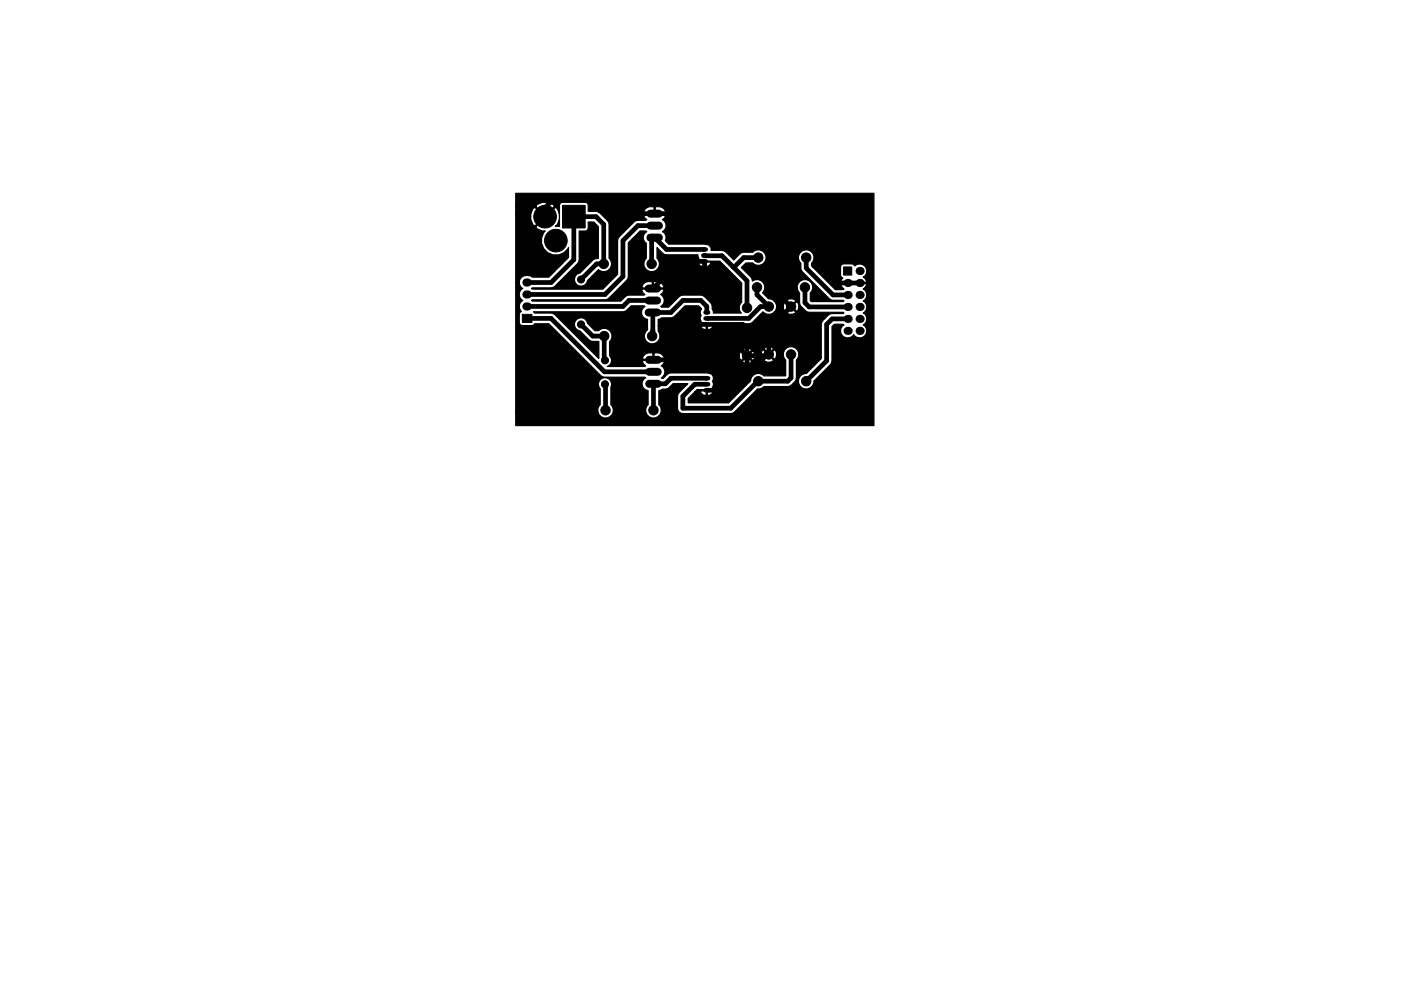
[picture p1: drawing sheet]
<svg xmlns="http://www.w3.org/2000/svg" width="297mm" height="210mm" viewBox="0 0 297 210" stroke-linecap="round" stroke-linejoin="round" font-family="sans-serif">
<g fill="#000" stroke="#000" stroke-width=".21">
<path d="M119.3 43.6h4.8v4.8h-4.8zM178.9 56.6h1.7v1.8h-1.7zM110.7 66.7h2.1v1.7h-2.1z"/>
<circle cx="115.6" cy="46" r="2.4"/>
<circle cx="117.9" cy="51" r="2.4"/>
<circle cx="123.2" cy="59.3" r=".75"/>
<circle cx="128" cy="56" r="1"/>
<circle cx="138.2" cy="56" r="1"/>
<circle cx="160.8" cy="54.7" r="1"/>
<circle cx="170.9" cy="54.7" r="1"/>
<circle cx="123.2" cy="68.8" r=".75"/>
<circle cx="128.1" cy="71.3" r="1"/>
<circle cx="128.3" cy="76.4" r=".75"/>
<circle cx="138.3" cy="71.3" r="1"/>
<circle cx="146" cy="66.3" r=".75"/>
<circle cx="146" cy="61.2" r=".75"/>
<circle cx="158.4" cy="65.3" r="1"/>
<circle cx="158.4" cy="75.5" r="1"/>
<circle cx="160.5" cy="61" r="1"/>
<circle cx="163" cy="75.2" r="1"/>
<circle cx="163" cy="65" r="1"/>
<circle cx="167.7" cy="65" r="1"/>
<circle cx="167.7" cy="75.2" r="1"/>
<circle cx="170.7" cy="61" r="1"/>
<circle cx="128.3" cy="81.5" r=".75"/>
<circle cx="128.4" cy="87" r="1"/>
<circle cx="138.5" cy="87" r="1"/>
<circle cx="160.8" cy="80.9" r="1"/>
<circle cx="170.9" cy="80.9" r="1"/>
</g>
<g fill="#000">
<circle cx="182.3" cy="57.5" r=".86"/>
<circle cx="179.7" cy="60" r=".86"/>
<circle cx="179.7" cy="65.1" r=".86"/>
<circle cx="179.7" cy="67.7" r=".86"/>
<circle cx="179.7" cy="62.6" r=".86"/>
<circle cx="179.7" cy="70.2" r=".86"/>
<circle cx="182.3" cy="62.6" r=".86"/>
<circle cx="182.3" cy="67.7" r=".86"/>
<circle cx="182.3" cy="65.1" r=".86"/>
<circle cx="182.3" cy="60" r=".86"/>
<circle cx="182.3" cy="70.2" r=".86"/>
</g>
<path d="M111.6 59.9h.3M137.9 47.9h1.8M137.9 50.4h1.8M137.9 45.3h1.8M111.6 65h.3M111.6 62.5h.3M137.5 63.8h1.8M137.5 66.3h1.8M137.5 61.2h1.8M137.6 78.9h1.8M137.6 76.3h1.8M137.6 81.4h1.8" fill="none" stroke="#000" stroke-width="1.7"/>
<path d="M149.1 54.2h.6M149.1 52.9h.6M149.1 55.5h.6M149.6 67.6h.6M149.6 66.3h.6M149.6 68.8h.6M149.6 81.5h.6M149.6 80.3h.6M149.6 82.8h.6" fill="none" stroke="#000" stroke-width=".9"/>
<g fill="none" stroke="#000" stroke-width="1">
<path d="M115.6 46v-1.9l2.5-2.6h7l3.8 3.8h33l5.1 5.1M123.2 59.3l3.3-3.3h1.5v-8.4l-1.6-1.6h-4.7v9.1l-4.9 4.8h-5M138.8 47.9h-3.5l-3.2 3.1v7.7l-3.8 3.8h-16.5M149.4 54.2l3.7 .1 5.3 5.3v5.7M149.4 52.9h-8.1l-2.5-2.5-.6 .6v5M160.8 54.7h-3.1l-2.1 2.1M170.9 54.7v2.2l5.7 5.7h3.1M111.8 67.6h5l11.4 11.3h10.3M123.2 68.8l2.5 2.5h2.4v5l.2 .1M138.4 63.7h-5.1l-1.2 1.3h-20.3M138.4 63.7v.1M138.5 76.3h.1"/>
<path d="M146 66.3l2.6 2.5h8.9l.9 .9v8.4l-4.7 4.7h-3.8M146 61.2l3.4-3.3v-2.4h-5.2l-5.8 5.7M149.9 66.3v-1.3l-1.3-1.3h-3.8l-2.6 2.6h-3.8v4.9l-.1 .1M160.5 61v1.5l2.5 2.5h-1.7l-2.6 2.6h-8.8M167.7 75.2v5l-.7 .7h-6.3l-5.8 5.7h-10.1v-2.5l2.5-2.6h2.6M170.7 61v3.2l.9 .9h8.1M179.7 67.7h-3.3l-1.1 1.1v7.7l-4.4 4.4M182.3 60h-4.4l-2.6-2.6v-2.5l-5.1-5.1h-2.6l-1.2 1.2v12.7l1.3 1.3-4.7 4.8v5.4l-.3 .3h-4.3l-2.9-2.9h-5.6l-3.7 3.7h-7.7M128.3 81.5l.1 .1v5.4M138.5 81.4v5.6M138.5 81.4l.1 .1M138.5 87h.1"/>
<path d="M149.9 80.3h-7.7l-1.1 1.1h-2.6"/>
</g>
<path d="M112.7 63.7l.2-.1h15.4l.8-.3 2.4-2.4h4.6l.1 .2h2.1v-1.4h.2v1.4h2.1l.2-.2a1.87 1.87 0 0 0-2.5-1.2 1.74 1.74 0 0 0-2.2 1.2h-4.6l1.4-1.4 .3-.8v-7.2l2.5-2.5h1.2l.2 .1a1.43 1.43 0 0 0-.1 2.5v3.2a1.65 1.65 0 0 0 .6 2.8 1.65 1.65 0 0 0 2.2-1.8h8.2a1.09 1.09 0 0 0 1.3 .8v-1h.2v1a1.09 1.09 0 0 0 1.2-.8l-.1-.2h-2.4l-.2 .2h-8.2l-.5-1v-2.3l1.6 1.5 7.1 .1 .2 1.2 4.4 .1 4.6 4.6v4.1a1.56 1.56 0 0 0 0 2.3h-6l-.3-1.8-.2-.4-1.3-1.3-.8-.3-4.3 .1-2.5 2.5h-1.5l-.2-.2a1.44 1.44 0 0 0 0-2.5l.6-.8-.1-.4h-4.4l-.1 .4 .7 .8-.2 .1h-3.3a2.78 2.78 0 0 0-1.7 1.3h-18.7zM109.3 41h76v49.3h-76v-2.9h17.4l.3 .6a1.65 1.65 0 0 0 2.4 .3 1.65 1.65 0 0 0 .1-2.4v-3.8l.2-.3a1.4 1.4 0 0 0-1.8-1.6 1.4 1.4 0 0 0-.7 2.3v3.4l-.4 .8-.1 .7h-17.4v-27.5h.8l.1 .6 .6 .7a1.45 1.45 0 0 0 0 2.5 1.46 1.46 0 0 0-.3 2.4l-.2 .1-.2 .5v1.7l.2 .5 .4 .2h2.1l.6-.4h3l11.3 11.2 9 .1 .2 .2-.3 .2a1.46 1.46 0 0 0-.4 1.5 1.46 1.46 0 0 0 1.2 1v3l-.2 .2a1.66 1.66 0 0 0 .3 2.3 1.66 1.66 0 0 0 2.3-.3 1.66 1.66 0 0 0-.1-2.2v-3l.7-.3 1.1-.1 1.2-1.1h3.1l-2.1 2.2-.1 3a1.14 1.14 0 0 0 1.2 1.1h10.6l5.2-5.2h.5l.8-.5h5.1a2.38 2.38 0 0 0 1.9-1.8v-3.8l.2-.3a1.66 1.66 0 0 0-.3-2.2 1.66 1.66 0 0 0-2.3 .2 1.66 1.66 0 0 0 .1 2.3l-.1 3.3h-4.6l-.2-.2a1.63 1.63 0 0 0-2.6 1.3l-4.6 4.7h-8.6v-1l1.5-1.4h1.1l.5 .7 .7 .1v-1h.3v1a1.09 1.09 0 0 0 1.2-.8l-.1-.2h-2.5l-.1 .2h-1.1l.4-.4h3.3l.1-.2-.2-.3a.99 .99 0 0 0 0-1.3 1.15 1.15 0 0 0 0-1.3 1.15 1.15 0 0 0-1.1-.5h-7.7l-.8 .4-.8 .8-.4-.1a1.44 1.44 0 0 0 0-2.6l.4-.3 .2-.7h16.6l.1 .3a1.26 1.26 0 0 0 1.9-.3l-1-.9-1 .9h-16.6v-.1h-4.5l-.1 .3 .7 .8-.2 .2h-8l.4-.2a1.34 1.34 0 0 0 .5-1.6h6.6l.1 .2h2.1v-1.3h.3v1.3h2.1l.1-.3-.5-.7h16.3l.1 .7 .2 .4 .2 .1 1-.9h.4l.9 .9h2.5a1.16 1.16 0 0 0 2 0l-1-1-1 1h-2.2l.2-.7-.1-.8h1.5v.7l.2 .5 .3 .1 .9-1h.4l1 1a1.16 1.16 0 0 0 0-2l-1 1h-.4l-.9-1-.3 .1-.2 .6h-1.5l-.1-.3-.3-.1-.9 1h-.4l-1-1-.2 .1-.3 .6h-16.3a2.46 2.46 0 0 0-2-.3 1.74 1.74 0 0 0-2.2 1.1h-6.6l-.4-.5v-1.2h28.2l1 1 1-1-.1-.2h2.7l1 .9 1-.9-.1-.3a1.26 1.26 0 0 0-1.9 .3h-2.7l-.7-.3h-.6l-.5 .3-.1 .2h-28.2v-1.8l.3-.3a1.65 1.65 0 0 0-.3-2.2 1.65 1.65 0 0 0-2.3 .2h-.8l-1.5-1.6a1.41 1.41 0 0 0-1.5-1.2 1.41 1.41 0 0 0-1.3 1.4 1.41 1.41 0 0 0 1.2 1.4l2.2 2.2 1.8 .1-.1 3.5-9.3-9.2-.8-.4h-3.4l-.3-.2h19l.8-.4 .9-.9h2.7l.2 .1a1.45 1.45 0 0 0-.7 1.6 1.45 1.45 0 0 0 1.3 1.1v2.3l-.4 .4a1.66 1.66 0 0 0 .3 2.2 1.66 1.66 0 0 0 2.2-.1 1.66 1.66 0 0 0 .2-2.2v-1.2h8.9a1.09 1.09 0 0 0 1.2 .8v-.9h.3v.9h.3a.76 .76 0 0 0 .8-.9h-2.5l-.1 .1h-8.9v-1.4l.7-.3 2.4-.1 2.6-2.4h2.8l.6 .6-.3 .8 .3 .6-.3 .7 .3 .6-.2 .3 .1 .2h10.1l.9-.3 2.2-2.2a1.56 1.56 0 0 0 2.4 0h2.5l.1 .3a1.26 1.26 0 0 0 1.9-.3l-1-1-1 1h-2.5l.4-.8v-.6h1.5v.6l.2 .5 .3 .1 .9-1h.4l1 1 .2-.1a1.26 1.26 0 0 0-.2-1.8l-1 .9h-.4l-.9-.9-.3 .1-.2 .6h-1.5l-.4-.9h2.5l1 1 1-1a1.16 1.16 0 0 0-2 0h-2.5l-.9-.5h-.3l-1.3-1.3 .4-.8h6.9l.5 .8v2.1a2.63 2.63 0 0 0 1.6 2l7.6 .1 .2 .1-.2 .1-2.7 .1-1.8 1.8-.1 7.7-3.1 3.1h-.4a1.66 1.66 0 0 0-1.3 1.9 1.66 1.66 0 0 0 1.7 1.4 1.66 1.66 0 0 0 1.6-1.6l3.7-3.9 .1-7.7 .5-.5h1.8l.2 .1-.3 .2a1.51 1.51 0 0 0 .2 2.3 1.51 1.51 0 0 0 2.2-.4 1.49 1.49 0 0 0 2.3 .3 1.49 1.49 0 0 0-.3-2.4 1.45 1.45 0 0 0 0-2.5 1.45 1.45 0 0 0 0-2.6 1.45 1.45 0 0 0 0-2.5l.5-.5 .2-.4-.1-.2h-5.2l-.1 .2 .1 .4 .6 .5-.3 .1h-1.6l-4.8-4.8h5.9l.1 2 .4 .4-.4 .7 .1 .2h5.2l.1-.2-.2-.4-.5-.5a1.5 1.5 0 0 0 .4-2.2 1.5 1.5 0 0 0-2.2-.2l-.2-.2-.4-.2h-1.7l-.5 .2-.2 .4h-5.9l-.2-.2v-.6a1.65 1.65 0 0 0 0-2.3 1.65 1.65 0 0 0-2.3 0 1.65 1.65 0 0 0 0 2.3 1.86 1.86 0 0 0 .3 1.9l5.7 5.7 .8 .3h2.1l.2 .1-.2 .2h-6.7l-.2-.2v-1.7l.2-.2a1.67 1.67 0 0 0-1-2.6 1.67 1.67 0 0 0-2 2h-6.9v-.7a1.65 1.65 0 0 0-2.6-1l-.3-.8-2-2 1-1h1.4a1.65 1.65 0 0 0 2.3 0 1.65 1.65 0 0 0 0-2.3 1.65 1.65 0 0 0-2.3 0l-2.4 .1-1.6 1.6-2.1-2-2.8-.1 .1-.2a1.26 1.26 0 0 0-1.4-1.1h-7.6l-.7-.7a1.41 1.41 0 0 0-.6-2 1.44 1.44 0 0 0 0-2.5l.6-.8-.1-.3h-4.4l-.1 .3 .6 .8-.2 .1-2.1 .1-3.5 3.4-.4 .8v7.2l-3.1 3.1h-14.9l-.2-.1 .2-.1 4.4-.1 5.2-5.1 .3-.8v-6.1h1.3a.65 .65 0 0 0 .6-.6v-1.3h1.2l1 1v6.7l-.8 .1-.4 .3-2.8 2.7a1.41 1.41 0 0 0-.7 2.4 1.41 1.41 0 0 0 2.4-.8l2.3-2.3 .2 .2a1.65 1.65 0 0 0 2.2-.4 1.65 1.65 0 0 0-.2-2.2v-7.6l-2.2-2.2h9.6l.1 .2h2.1v-1.4h.2v1.4h2.1l.1-.3a1.9 1.9 0 0 0-2.4-1.1 1.74 1.74 0 0 0-2.2 1.2h-9.6l-.5-.2h-1.7v-1.5l-.4-.3-5-.1a.65 .65 0 0 0-.7 .7v4.5l-.9-.1a2.56 2.56 0 0 0 0-4l-4.1 4.1 .3 .4 1.1 .5h.6a3.1 3.1 0 0 0 .5 4.6 3.1 3.1 0 0 0 4.4-1.1v2.1l-4.1 4.2h-3.5l-.4-.2a1.69 1.69 0 0 0-2.4 1.3h-.8v-14.5h3.2v1.2l.5 1.1 .4 .3 2-2-2-2-.4 .3-.5 1.1h-3.2v-1.6h4.3l2 2 2-2-.3-.4a2.7 2.7 0 0 0-3.7 .4h-4.3z" fill="#000" stroke="#000" stroke-width=".25"/>
</svg>
